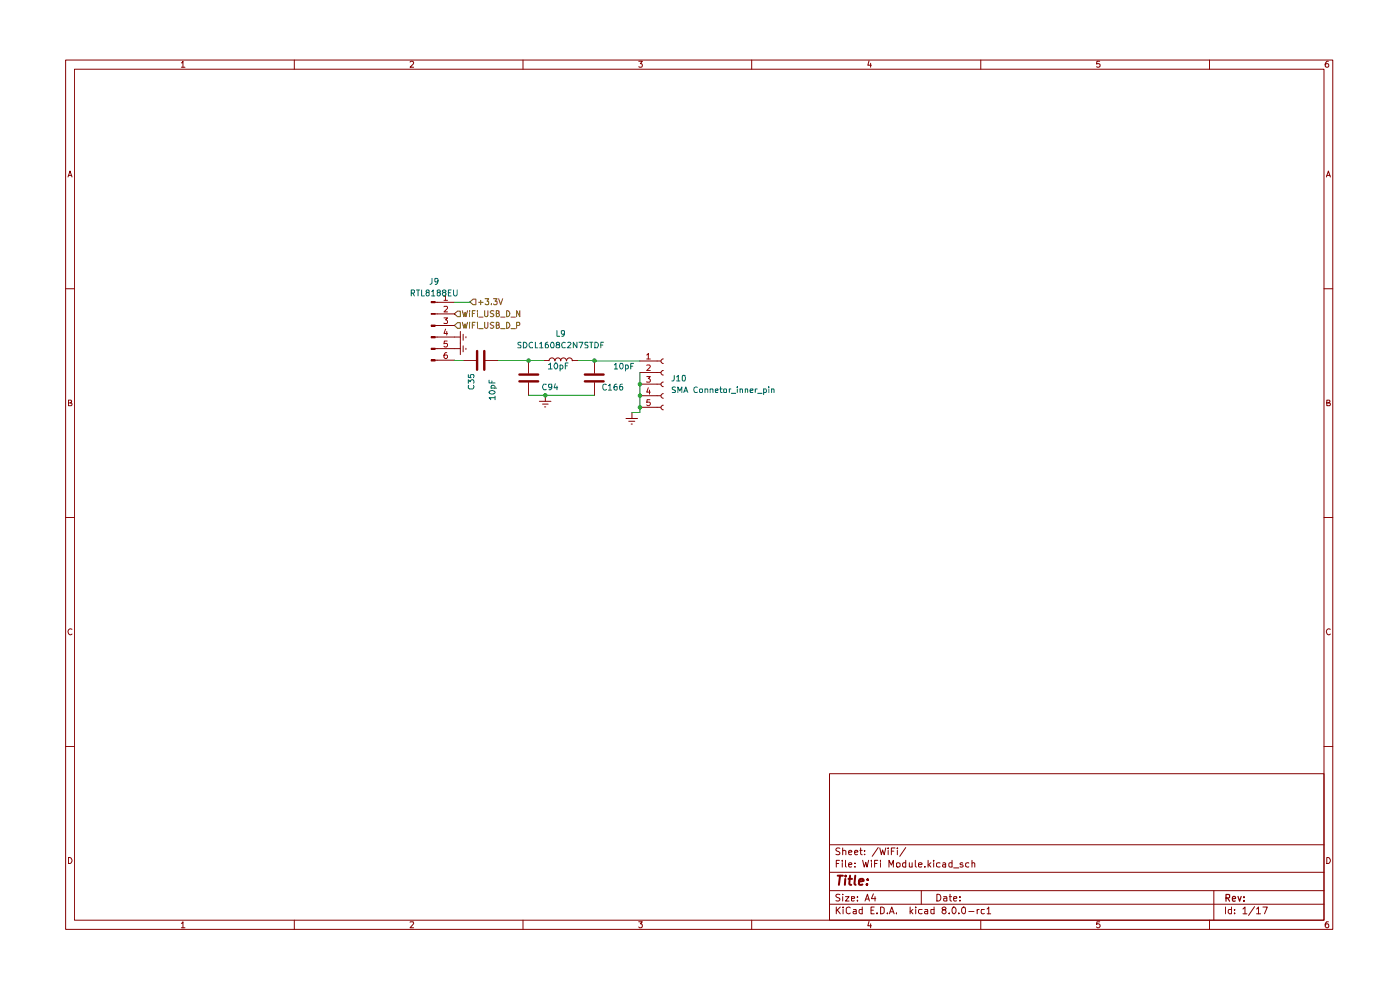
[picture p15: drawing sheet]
<svg xmlns="http://www.w3.org/2000/svg" width="297mm" height="210mm" viewBox="0 0 297 210" stroke-linecap="round" stroke-linejoin="round" font-family="sans-serif">
<g fill="none" stroke="#840000" stroke-width=".21">
<path d="M13.9 12.7h268.8v184.4h-268.8zM15.8 14.7h265.1v180.5h-265.1zM38.5 13.3h.1l.2-.3v1.3M38.5 14.3h.7M62.4 12.7v2M87 13.2l.5-.2 .3 .2-.1 .4-.7 .7h.8M110.9 12.7v2M135.5 13h.8l-.5 .5 .4 .1v.6h-.7M159.5 12.7v2M184.4 12.9l-.3 .9h.8M184.7 13.4v.9M208.1 12.7v2"/>
<path d="M233.3 13h-.6l-.1 .6h.7v.6h-.7M256.6 12.7v2M281.8 13a.71 .71 0 0 0-.7 .5 .71 .71 0 0 0 .3 .8l.4-.1v-.6l-.4-.1-.3 .3M14.4 37.5l.5-1.2 .4 1.2M14.5 37.2h.7M281.4 37.5l.4-1.2 .4 1.2M281.5 37.2h.6M13.9 61.3h1.9M98.2 76.5h2.8M102.9 76.5h2.8M112.1 76.5v2.7M115.2 76.5h1.3"/>
<path d="M116.5 76.5a.62 .62 0 0 1 .6-.6 .62 .62 0 0 1 .6 .6M117.7 76.5a.62 .62 0 0 1 .7-.6 .62 .62 0 0 1 .6 .6M118.9 76.5a.64 .64 0 0 1 .7-.6 .64 .64 0 0 1 .6 .6 .62 .62 0 0 1 .6-.6 .62 .62 0 0 1 .6 .6M121.4 76.5h1.2M126.1 76.5v2.7M135.8 79h4.4M135.8 76.6h4.4M140.7 78.6a.49 .49 0 0 0-.5 .5 .49 .49 0 0 0 .5 .5M140.7 76.1a.49 .49 0 0 0-.5 .5 .49 .49 0 0 0 .5 .5M280.9 61.3h1.8M14.5 85.5h.4l.3-.3-.2-.3h-.5v1.2h.6l.2-.5-.4-.1M112.1 81.1v2.8"/>
<path d="M114.4 85.1h2.5M115.1 85.7h1.2M115.5 86.3h.3M115.7 83.9v1.2M126.1 81.1v2.8M132.8 88.8h2.4M133.4 89.4h1.3M133.9 90h.2M134.1 87.5v1.3M135.8 86.4h4.4M135.8 83.9h4.4M135.8 81.5h4.4"/>
<path d="M140.7 86a.49 .49 0 0 0-.5 .4 .49 .49 0 0 0 .5 .5M140.7 83.5a.49 .49 0 0 0-.5 .5 .49 .49 0 0 0 .5 .5M140.7 81a.49 .49 0 0 0-.5 .5 .49 .49 0 0 0 .5 .5M281.5 85.5h.4l.2-.3-.1-.3h-.5v1.2h.6l.1-.5-.3-.1M13.9 109.8h1.9M280.9 109.8h1.8M15.3 133.5a.59 .59 0 0 0-.9 .5 .59 .59 0 0 0 .8 .6l.1-.1M282.2 133.5a.59 .59 0 0 0-.8 .5 .59 .59 0 0 0 .7 .6l.1-.1M13.9 158.4h1.9M280.9 158.4h1.8M176 164.1h104.9v31.1h-104.9zM176 179.2h104.9"/>
<path d="M178.2 180l-.6-.1-.3 .2 .1 .4 .8 .4-.1 .3h-.8M178.8 179.9v1.4M182.6 179.9v1.2l.3 .2M186.3 179.8l-1.3 1.8M186.6 179.9l.4 1.4 .2-1 .4 1 .3-1.4M188.4 179.9v.1M189.9 179.9h-.8v1.4M190.4 179.9v.1M192.1 179.8l-1.2 1.8M14.5 181.9a.65 .65 0 0 1 .8 .6 .65 .65 0 0 1-.8 .7zM38.5 195.9l.3-.4v1.3M38.5 196.8h.7"/>
<path d="M62.4 195.2v1.9M87 195.6l.7-.1 .1 .3-.8 1h.8M110.9 195.2v1.9M135.5 195.5h.8l-.5 .5 .5 .2-.1 .5-.5 .1-.2-.2M159.5 195.2v1.9M176 191.8h104.9M176 188.9h104.9M176 185h104.9M177.4 192.4v1.4M177.4 183.2h.5M177.6 193l.7 .8M178.1 182.5h-.7v1.4"/>
<path d="M178.2 189.8h-.8l-.1 .3 .8 .4 .1 .4-.3 .2-.6-.1M178.3 192.4l-.9 .8M178.7 182.5v.2M178.7 183v.9M178.8 189.7v.1M178.8 180.5l.4-.1 .2 .1v.8M178.8 190.2v.9M178.9 192.4v.2M178.9 192.9v.9M179.4 190.2h.7l-.7 .9h.7M179.4 182.5v1.3l.1 .1M180 183.4l.7-.1-.2-.3-.5 .2v.6l.3 .1 .3-.1"/>
<path d="M180 180.8l.7-.1-.2-.3-.5 .1v.6l.3 .2 .3-.1M180.4 192.6l-.4-.2-.5 .3 .1 1 .4 .1 .4-.1M180.6 190.6l.7-.1-.1-.3h-.6v.8h.6M181.1 192.9h.5v.9M181.3 180.8l.7-.1-.2-.3h-.3l-.2 .1v.6l.2 .2 .4-.1M181.4 183.8v.1M181.4 183.1v.1M181.6 193.2l-.5 .1-.1 .2 .1 .3h.5M181.9 191v.1M181.9 190.2v.2M182.4 180.4h.5M182.9 192.9h-.5l-.2 .7a.45 .45 0 0 0 .7 .2"/>
<path d="M182.9 192.4v1.4M183 182.5l.3 1.4 .4-1 .2 1 .4-1.4M183.4 181.2v.1M183.4 180.5h.1M183.5 191.1l.5-1.4 .4 1.4M183.7 190.7h.7M184.4 195.4l-.3 1h.8M184.7 196v.8M184.8 193.1h.5M184.9 182.5v.2M184.9 183v.9M185.3 189.6l-.4 1h.9"/>
<path d="M185.5 192.4h-.7v1.4h.7M185.5 183.2h.5M185.6 190.2v.9M186 193.7v.1M186.2 182.5h-.7v1.4M186.8 192.4h.3l.5 .3v.8l-.5 .3h-.3zM186.8 182.5v.2M186.8 183v.9M188.3 193.7v.1M188.4 180.4v.9M188.6 183.9v-1.4l.5 1 .4-1v1.4M188.7 193.8l.5-1.4 .5 1.4"/>
<path d="M188.8 193.4h.7M189.1 180.5h.5M190.2 193.7v.1M190.2 183.1h.7v.7h-.7zM190.4 180.4v.9M192.1 183.1l-.4-.1-.2 .3 .1 .5h.5M192.1 182.5v1.4M192.9 183v.8h.6M193.1 192.4v1.4M193.2 193.3l.5 .5M193.5 183v.9M193.7 192.9l-.6 .5"/>
<path d="M194.2 182.5v1.3l.2 .1M194.3 192.4v.2M194.3 192.9v.9M194.9 183.4l.7-.1-.1-.2-.4-.1-.2 .2v.6h.6M195.4 188.9v2.9M195.6 192.9h-.6l-.1 .7a.52 .52 0 0 0 .7 .2M196.2 192.9h.5l.1 .9M196.2 183.8v.1M196.8 193.2l-.6 .1-.1 .2 .3 .3h.4M196.9 182.5v1.4M197.1 183.4l.4 .5M197.5 183l-.6 .5"/>
<path d="M198.1 182.5v.2M198.1 183v.9M198.2 192.9l-.7 .1v.7l.2 .1h.5M198.2 192.4v1.4M198.7 189.7a.73 .73 0 0 1 .9 .7 .73 .73 0 0 1-.9 .7zM199.4 183.1l-.4-.1-.3 .3v.5h.7M200 183.1l.4-.1 .2 .2v.7M200.2 190.2h.6l.1 .9M200.2 193l-.4-.3 .4-.3h.2l.3 .3-.3 .3a.45 .45 0 0 0-.6 .4 .45 .45 0 0 0 .6 .4l.3-.2-.3-.6M200.6 183.3l-.6 .1-.1 .2 .3 .3 .4-.1M200.9 190.5l-.7 .1v.4h.7M201.4 193.7v.1"/>
<path d="M201.4 190.2h.5M201.5 189.7v1.3l.4 .1M202 183.1l-.5-.1-.2 .3 .1 .5h.6M202 182.5v1.4M202.1 192.5l.4-.1a.8 .8 0 0 1 .3 .8 .8 .8 0 0 1-.5 .6 .97 .97 0 0 1-.2-1.3zM202.3 190.6l.7-.1-.1-.3h-.5l-.1 .2v.6l.2 .1 .4-.1M202.3 184.1h1.1M203.4 193.7v.1M203.7 191v.1M203.7 190.2v.2M204.1 192.7l.3-.3a.83 .83 0 0 1 .1 1.4h-.2a.9 .9 0 0 1-.2-1.1zM204.3 183.1l-.4-.1-.2 .3v.1l.6 .1v.3l-.2 .1-.4-.1"/>
<path d="M205.5 183.1l-.3-.1-.4 .3 .1 .5h.6M205.5 193.3h1.1M206.2 183.1l.4-.1 .2 .2v.7M206.2 182.5v1.4M207.3 192.9v.9M207.7 192.9h-.2l-.2 .3M208.1 195.2v1.9M208.8 192.9h-.6l-.1 .3 .1 .6h.6M209.4 192.8l.4-.4v1.4M209.4 193.8h.8M233.3 195.5h-.6l-.1 .6 .2-.1h.3l.3 .2v.3l-.3 .3h-.3l-.2-.2M256.6 195.2v1.9"/>
<path d="M257.5 188.9v6.3M260 192.4v1.4M261.2 192.9h-.5l-.1 .3v.4l.2 .2h.4M261.2 192.4v1.4M261.9 193.7v.1M261.9 192.9v.2M263.7 192.8l.4-.4v1.4M263.7 193.8h.8M266.1 192.3l-1.2 1.9M266.6 192.8l.4-.4v1.4M266.6 193.8h.8M267.9 192.4h1l-.6 1.4"/>
<path d="M281.5 181.9a.65 .65 0 0 1 .7 .6 .65 .65 0 0 1-.7 .7zM281.8 195.5h-.4l-.3 .5v.5l.3 .3 .4-.1v-.7h-.4l-.3 .2"/>
</g>
<path d="M260.1 190.5l.7-.1 .1-.6-.8-.1v1.5M260.4 190.5l.5 .7M261.4 190.7l.7-.1-.1-.4h-.5l-.1 .7 .2 .3 .4-.1M262.6 190.2l.4 1 .3-1M263.9 191v.2M263.9 190.2v.2" fill="none" stroke="#840000" stroke-width=".25"/>
<path d="M177.7 185.8h1.1M178.2 185.8l-.2 1.9M179.3 186.4l-.1 1.3M179.4 185.8v.1M180 186.4h.8M180.3 185.8l-.1 1.6 .4 .3M181.4 185.8l-.1 1.6 .2 .3M182.2 187l1-.1-.1-.4a.6 .6 0 0 0-.8 .2v.9h.7M184 187.5l-.1 .2-.1-.1 .2-.1-.1 .2M184.1 186.5v.2" fill="none" stroke="#840000" stroke-width=".42"/>
<path d="M137.2 75.3l.3-.3v1.2M137.2 77.5l.6-.1 .2 .3-.8 .9h.8M137.2 79.9h.8l-.5 .4 .5 .3v.3l-.2 .2-.6-.1M137.2 76.2h.8M137.5 82.2l-.3 1h.8M137.8 82.8v.8M137.9 84.8h-.6l-.1 .6 .6-.1 .2 .2v.3l-.3 .3h-.3l-.2-.2" fill="none" stroke="#a90000" stroke-width=".21"/>
<path d="M101.2 74.5v3.9M102.7 74.5v3.9M110.2 79.5h4M124.1 79.5h4M110.2 80.9h4M124.1 80.9h4" fill="none" stroke="#840000" stroke-width=".51"/>
<path d="M96.4 69l.7-.6h.6v1.2h-.6z" fill="#fff"/>
<g fill="none" stroke="#725600" stroke-width=".21">
<path d="M96.4 69l.7-.6h.6v1.2h-.6zM98.1 68.4l.3 1.2 .3-.9 .1 .9 .4-1.2M99.6 68.4v.1M99.6 68.8v.8M100.2 69h.4M100.8 68.4h-.6v1.2M101.3 68.4v.1M101.3 68.8v.8M101.6 69.7h.9M102.8 68.4v1.1l.3 .1 .4-.2v-1M104.8 68.4h-.5l-.3 .2 .1 .3 .7 .4-.3 .3-.5-.1M105.3 69l.6-.1v-.4l-.2-.1h-.4v1.2l.6-.1 .1-.3-.3-.2"/>
<path d="M106.2 69.7h.9M107.5 68.4a.64 .64 0 0 1 .7 .6 .64 .64 0 0 1-.7 .6zM108.4 69.7h.9M109.6 69h.5l.2-.1v-.4l-.2-.1h-.5v1.2"/>
</g>
<path d="M99.7 64l.7-.5h.6v1.1h-.6z" fill="#fff"/>
<path d="M99.7 64l.7-.5h.6v1.1h-.6zM101.6 64.1h.9M102 63.7v.9M102.9 63.4h.8l-.4 .5 .4 .1v.5l-.2 .1-.6-.1M104.3 64.5v.1M104.7 63.4h.7l-.4 .5 .4 .1v.5l-.1 .1h-.4l-.2-.1M105.8 63.4l.4 1.2 .4-1.2" fill="none" stroke="#725600" stroke-width=".21"/>
<path d="M96.4 66.6l.7-.6h.6v1.2h-.6z" fill="#fff"/>
<g fill="none" stroke="#725600" stroke-width=".21">
<path d="M96.4 66.6l.7-.6h.6v1.2h-.6zM98.1 65.9l.3 1.3 .3-1 .1 1 .4-1.3M99.6 65.9v.1M99.6 66.3v.9M100.2 66.5h.4M100.8 65.9h-.6v1.3M101.3 65.9v.1M101.3 66.3v.9M101.6 67.3h.9M102.8 65.9v1.1l.3 .2 .4-.3v-1M104.8 66h-.7v.4l.5 .2 .2 .3-.3 .3-.5-.1M105.3 66.5l.6-.1v-.4l-.6-.1v1.3l.6-.1 .1-.3-.3-.3"/>
<path d="M106.2 67.3h.9M107.5 65.9a.64 .64 0 0 1 .7 .6 .64 .64 0 0 1-.7 .7zM108.4 67.3h.9M110.3 65.9v1.3l-.7-1.3v1.3"/>
</g>
<path d="M91.5 76.3h.8v.3h-.8zM92.3 74h.4M92.3 76.4h.4M92.3 71.5h.4M92.3 69h.4M92.3 66.6h.4M92.3 64.1h.4M96.4 74h1.3M97.7 72.8v2.4M98.2 73.4v1.2M98.8 73.9v.2" fill="none" stroke="#840000" stroke-width=".21"/>
<path d="M91.5 76.3h.8v.3h-.8z" fill="#840000"/>
<path d="M91.5 73.9h.8v.2h-.8z" fill="none" stroke="#840000" stroke-width=".21"/>
<path d="M91.5 73.9h.8v.2h-.8z" fill="#840000"/>
<path d="M91.5 71.4h.8v.3h-.8z" fill="none" stroke="#840000" stroke-width=".21"/>
<path d="M91.5 71.4h.8v.3h-.8z" fill="#840000"/>
<path d="M91.5 69h.8v.2h-.8z" fill="none" stroke="#840000" stroke-width=".21"/>
<path d="M91.5 69h.8v.2h-.8z" fill="#840000"/>
<path d="M91.5 66.5h.8v.2h-.8z" fill="none" stroke="#840000" stroke-width=".21"/>
<path d="M91.5 66.5h.8v.2h-.8z" fill="#840000"/>
<path d="M91.5 64h.8v.2h-.8z" fill="none" stroke="#840000" stroke-width=".21"/>
<path d="M91.5 64h.8v.2h-.8z" fill="#840000"/>
<path d="M92.7 64.1h3.7M92.7 66.6h3.7M92.7 69h3.7M92.7 71.5h5M92.7 74h3.7M92.7 76.4h3.7M97.7 70.3v2.5M98.2 70.9v1.3M98.8 71.4v.3" fill="none" stroke="#840000" stroke-width=".21"/>
<path d="M94.2 62.9l.3-.4v1.2M94.2 65.1l.6-.1 .1 .1v.4l-.7 .7h.7M94.2 67.4h.7l-.4 .5 .4 .2v.3l-.1 .2-.6-.1M94.2 63.7h.7M94.5 69.8l-.3 .9h.7M94.8 74.8l-.4 .2-.2 .8 .2 .3h.3l.2-.3v-.3l-.1-.2h-.4l-.2 .2M94.8 70.3v.8M94.9 72.3h-.6l-.1 .6 .6-.1 .1 .2v.4l-.2 .2h-.3l-.2-.2" fill="none" stroke="#a90000" stroke-width=".21"/>
<path d="M96.4 76.4l1.8 .1M99.7 64l-3.3 .1M105.7 76.5h9.5M115.2 76.5h.1M122.6 76.5h3.5M126.1 76.5h.1M126.1 76.5l9.7 .1M135.8 79v8.5h-1.7M112.1 83.9h14M115.7 83.9h.1" fill="none" stroke="#009600" stroke-width=".21"/>
<g fill="#009600">
<circle cx="135.8" cy="83.9" r=".47"/>
<circle cx="135.8" cy="86.4" r=".47"/>
<circle cx="112.1" cy="76.5" r=".47"/>
<circle cx="115.7" cy="83.9" r=".47"/>
<circle cx="126.1" cy="76.5" r=".47"/>
<circle cx="135.8" cy="81.5" r=".47"/>
</g>
<g fill="none" stroke="#006464" stroke-width=".21">
<path d="M91.6 59v1.1l-.4 .2M92.9 59.6l-.2 .2-.5-.1v-.6h.6l.1 .6a.58 .58 0 0 1-.6 .6M87.2 62.2h.6l.1-.2v-.4l-.7-.1v1.3M87.6 62.2l.3 .6M88.3 61.5h.7M88.7 61.5v1.3M89.4 61.5v1.3h.6M90.6 62h-.1l-.1-.2a.42 .42 0 0 1 .7-.2l-.1 .4h-.4l-.2 .3 .1 .4 .1 .1 .5-.2v-.4l-.3-.2M91.6 61.8l.3-.3v1.3M91.6 62.8h.6M92.9 62l-.2-.1v-.3h.6v.4h-.4l-.2 .2v.4l.2 .2 .4-.1 .1-.2v-.2l-.2-.3M94.1 62l-.3-.2 .1-.2h.6l.1 .2-.2 .2h-.3l-.3 .3v.2l.3 .3h.3l.2-.3v-.2l-.2-.3"/>
<path d="M95.1 62.1h.4M95.7 61.5h-.6v1.3h.6M96.2 61.5v1l.3 .3h.2l.3-.3v-1M99.4 79.5v.5l.5 .1-.1-.1v-.4l.1-.1h.6v.6M110.5 72.7h-.6v.4a.47 .47 0 0 1 .5 .2 .47 .47 0 0 1 0 .5h-.6M111 72.6a.66 .66 0 0 1 .8 .4 .66 .66 0 0 1-.3 .8h-.5zM113 72.7a.61 .61 0 0 0-.8 .3 .61 .61 0 0 0 .3 .8l.5-.1M113.6 72.6v1.2h.5M114.5 72.9l.3-.3v1.2M114.5 73.8h.7M116.2 72.6l-.5 .2v.9l.5 .1 .2-.2v-.3l-.3-.3h-.2l-.2 .3M116.4 77.3l.4-.3v1.3"/>
<path d="M116.4 78.3h.7M117 72.7l.2-.1a.84 .84 0 0 1 .2 1.2l-.4-.1a.78 .78 0 0 1 0-1zM117.7 77.1a.61 .61 0 0 1 .7 .5 .61 .61 0 0 1-.4 .7 .71 .71 0 0 1-.3-1.2zM118.1 70.1v1.2h.6M118.2 73.1l-.2-.3 .2-.2 .5 .1v.3a.48 .48 0 0 0-.6 .2 .48 .48 0 0 0 0 .6h.5l.1-.2v-.2l-.2-.3M118.8 77.5l.4-.1 .2 .3v.3l-.2 .3-.4-.1M118.8 77.4v1.3M119.8 70.6l-.1 .2-.5 .1-.1-.2v-.5l.6-.1 .1 .2-.2 .9-.4 .1M119.9 72.7l-.2-.1a.67 .67 0 0 0-.5 .5 .67 .67 0 0 0 .2 .7l.5-.1M119.9 77.6h.4M120.4 72.7l.5-.1 .2 .3-.8 .9h.8M120.5 77h-.6v1.3"/>
<path d="M122.4 72.6v1.2l-.8-1.2v1.2M122.8 72.6h.8l-.5 1.2M124.8 72.7h-.7v.3l.7 .4-.1 .4h-.6M125.1 72.6h.7M125.4 72.6v1.2M126.2 72.6a.66 .66 0 0 1 .7 .4 .66 .66 0 0 1-.2 .8h-.5zM127.5 73.2h.4M128.1 72.6h-.6v1.2M130.3 77.4l.4-.3v1.2M130.3 78.3h.7M131.6 77.1l.4 .1a.66 .66 0 0 1-.2 1.1 .84 .84 0 0 1-.2-1.2zM132.7 77.5l.3-.1 .3 .3-.1 .5h-.5"/>
<path d="M132.7 77.4v1.3M133.8 77.7h.4M134.4 77.1h-.6v1.2M143 79.6v.9l-.1 .3h-.4M143.5 80l.4-.4v1.2M144.8 79.7h.5l.1 .7-.2 .4h-.3l-.2-.2zM99.4 81.3v-.7l.4 .4 .2-.4h.5v.7M99.4 81.7v.6l.2 .2h.7a.55 .55 0 0 0 .2-.8M103.8 80.6v.6h1.2M103.8 83a.61 .61 0 0 1 .8-.2 .61 .61 0 0 1 .3 .6 .75 .75 0 0 1-1.1-.2zM104.2 82.3h1.2M104.3 82.3l-.1-.3 .2-.3h.4l.2 .3-.1 .3"/>
<path d="M104.3 80.8v.4M105 84.4h-1.2l.3 .4M105 84v.8M115.9 81.6l-.5-.1-.3 .5 .3 .7 .5-.1M117 82l-.2 .2h-.3v-.7l.5 .1v.8l-.2 .3h-.3M117.8 81.4l-.2 .8h.7M118.1 81.9v.8M128.6 81.6a.45 .45 0 0 0-.7 .1l.1 .8a.37 .37 0 0 0 .3 .3 .37 .37 0 0 0 .3-.2M129.1 81.8l.3-.3v1.3M129.1 82.8h.6M130.8 81.5l-.4 .1-.1 .9 .2 .3 .4-.2-.1-.6h-.5v.2M132 81.5l-.4 .1-.2 .4 .1 .7h.5v-.7h-.5l-.1 .2"/>
<path d="M143.3 82.2h-.7v.3l.7 .4-.1 .4h-.6M143.5 80.8h.7M143.8 83.3v-1.2l.4 .8 .4-.8v1.2M145.1 83.3l.4-1.2 .4 1.2M145.2 82.9h.5M147.9 82.2l-.2-.1a.67 .67 0 0 0-.5 .5 .67 .67 0 0 0 .2 .7l.5-.1M148.5 82.6l.5-.1v.8h-.5l-.1-.2zM149.6 82.6l.5-.1 .1 .8M149.6 82.5v.8M150.7 82.6l.5-.1 .1 .8M150.7 82.5v.8M151.8 82.9l.6-.1-.1-.3h-.5v.2v.6h.5"/>
<path d="M152.7 82.5h.5M152.9 82.1v1v.2h.3M153.5 82.6h.6l-.1 .7-.5-.1zM154.7 82.5v.8M155.1 82.5h-.3l-.1 .3M155.1 83.4h1M156.4 82.1v.1M156.4 82.5v.8M157 82.6l.4-.1 .1 .8M157 82.5v.8M158.1 82.6l.4-.1 .1 .8M158.1 82.5v.8"/>
<path d="M159.1 82.9l.6-.1v-.3h-.5l-.1 .2 .1 .6h.5M160.2 82.5v.8M160.6 82.5h-.2l-.2 .3M160.7 83.4h1M162 83.3h.4l.2-.2-.2-.6h-.4v1.2M163.1 82.1v.1M163.1 82.5v.8M163.7 82.6l.4-.1 .1 .8M163.7 82.5v.8"/>
</g>
</svg>
